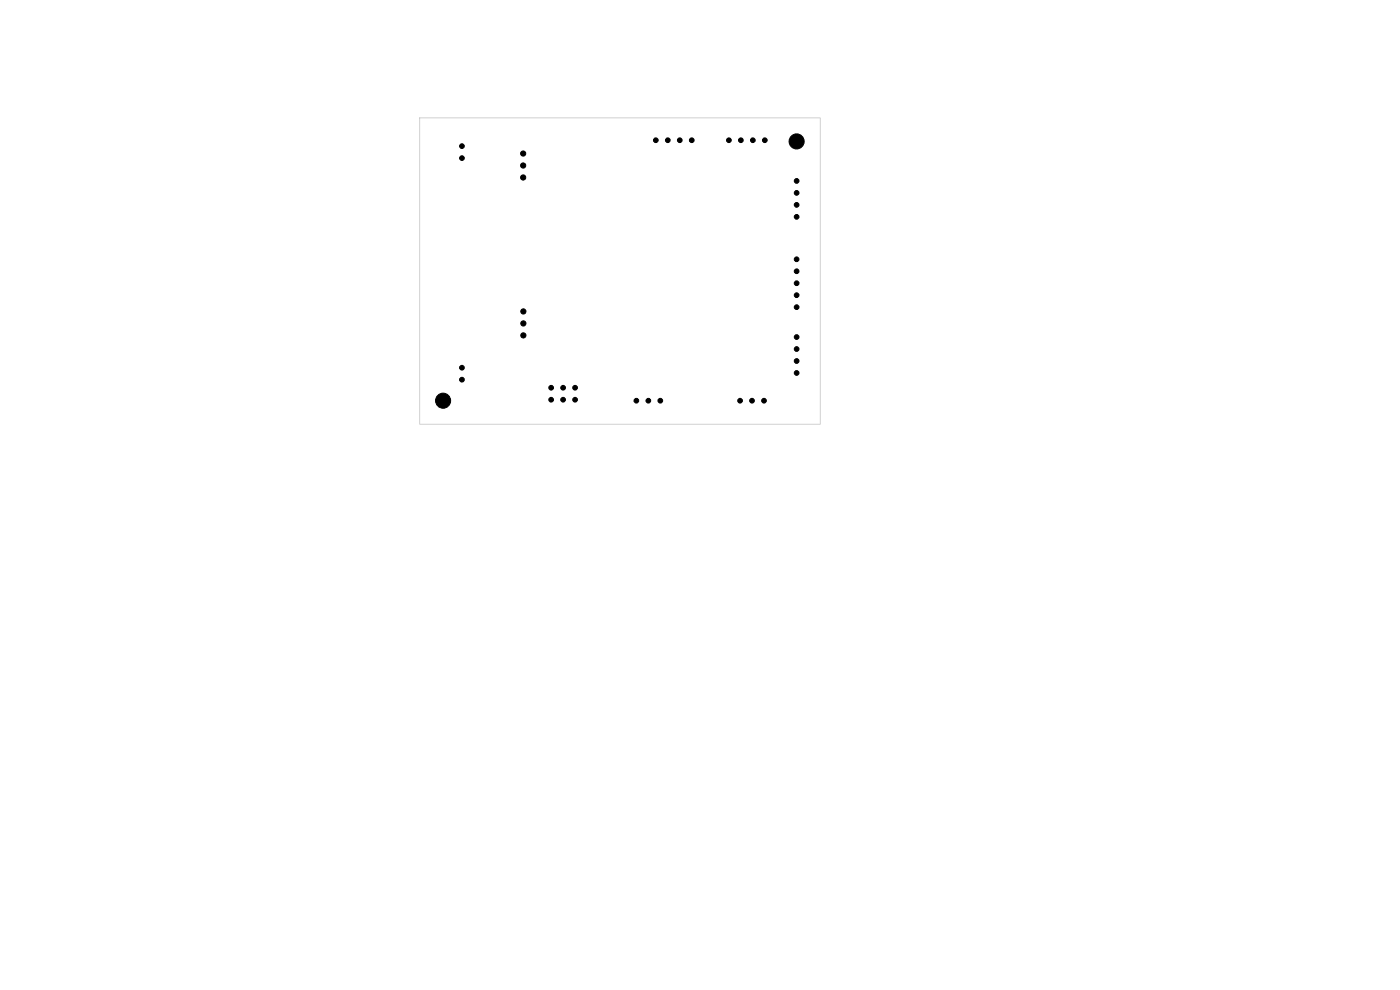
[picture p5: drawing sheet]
<svg xmlns="http://www.w3.org/2000/svg" width="297mm" height="210mm" viewBox="0 0 297 210" stroke-linecap="round" stroke-linejoin="round" font-family="sans-serif">
<path d="M89 25h85v65h-85z" fill="none" stroke="#d0d2cd" stroke-width=".21"/>
<g fill="#000" stroke="#000" stroke-width=".21">
<circle cx="98" cy="31" r=".5"/>
<circle cx="98" cy="33.5" r=".5"/>
<circle cx="111" cy="32.6" r=".55"/>
<circle cx="111" cy="37.7" r=".55"/>
<circle cx="111" cy="35.1" r=".55"/>
<circle cx="139.1" cy="29.7" r=".5"/>
<circle cx="141.7" cy="29.7" r=".5"/>
<circle cx="144.2" cy="29.7" r=".5"/>
<circle cx="146.7" cy="29.7" r=".5"/>
<circle cx="154.6" cy="29.7" r=".5"/>
<circle cx="157.2" cy="29.7" r=".5"/>
<circle cx="159.7" cy="29.7" r=".5"/>
<circle cx="162.2" cy="29.7" r=".5"/>
<circle cx="169" cy="30" r="1.6"/>
<circle cx="169" cy="38.4" r=".5"/>
<circle cx="169" cy="55" r=".5"/>
<circle cx="169" cy="57.5" r=".5"/>
<circle cx="169" cy="46" r=".5"/>
<circle cx="169" cy="43.5" r=".5"/>
<circle cx="169" cy="40.9" r=".5"/>
<circle cx="98" cy="78" r=".5"/>
<circle cx="111" cy="71.1" r=".55"/>
<circle cx="111" cy="66.1" r=".55"/>
<circle cx="111" cy="68.6" r=".55"/>
<circle cx="169" cy="79.1" r=".5"/>
<circle cx="169" cy="71.5" r=".5"/>
<circle cx="169" cy="74" r=".5"/>
<circle cx="169" cy="76.6" r=".5"/>
<circle cx="169" cy="60.1" r=".5"/>
<circle cx="169" cy="65.2" r=".5"/>
<circle cx="169" cy="62.6" r=".5"/>
<circle cx="94" cy="85" r="1.6"/>
<circle cx="98" cy="80.5" r=".5"/>
<circle cx="116.9" cy="84.8" r=".5"/>
<circle cx="116.9" cy="82.2" r=".5"/>
<circle cx="119.5" cy="82.2" r=".5"/>
<circle cx="119.5" cy="84.8" r=".5"/>
<circle cx="122" cy="82.2" r=".5"/>
<circle cx="122" cy="84.8" r=".5"/>
<circle cx="135" cy="85" r=".5"/>
<circle cx="137.5" cy="85" r=".5"/>
<circle cx="140.1" cy="85" r=".5"/>
<circle cx="157" cy="85" r=".5"/>
<circle cx="159.5" cy="85" r=".5"/>
<circle cx="162.1" cy="85" r=".5"/>
</g>
</svg>
